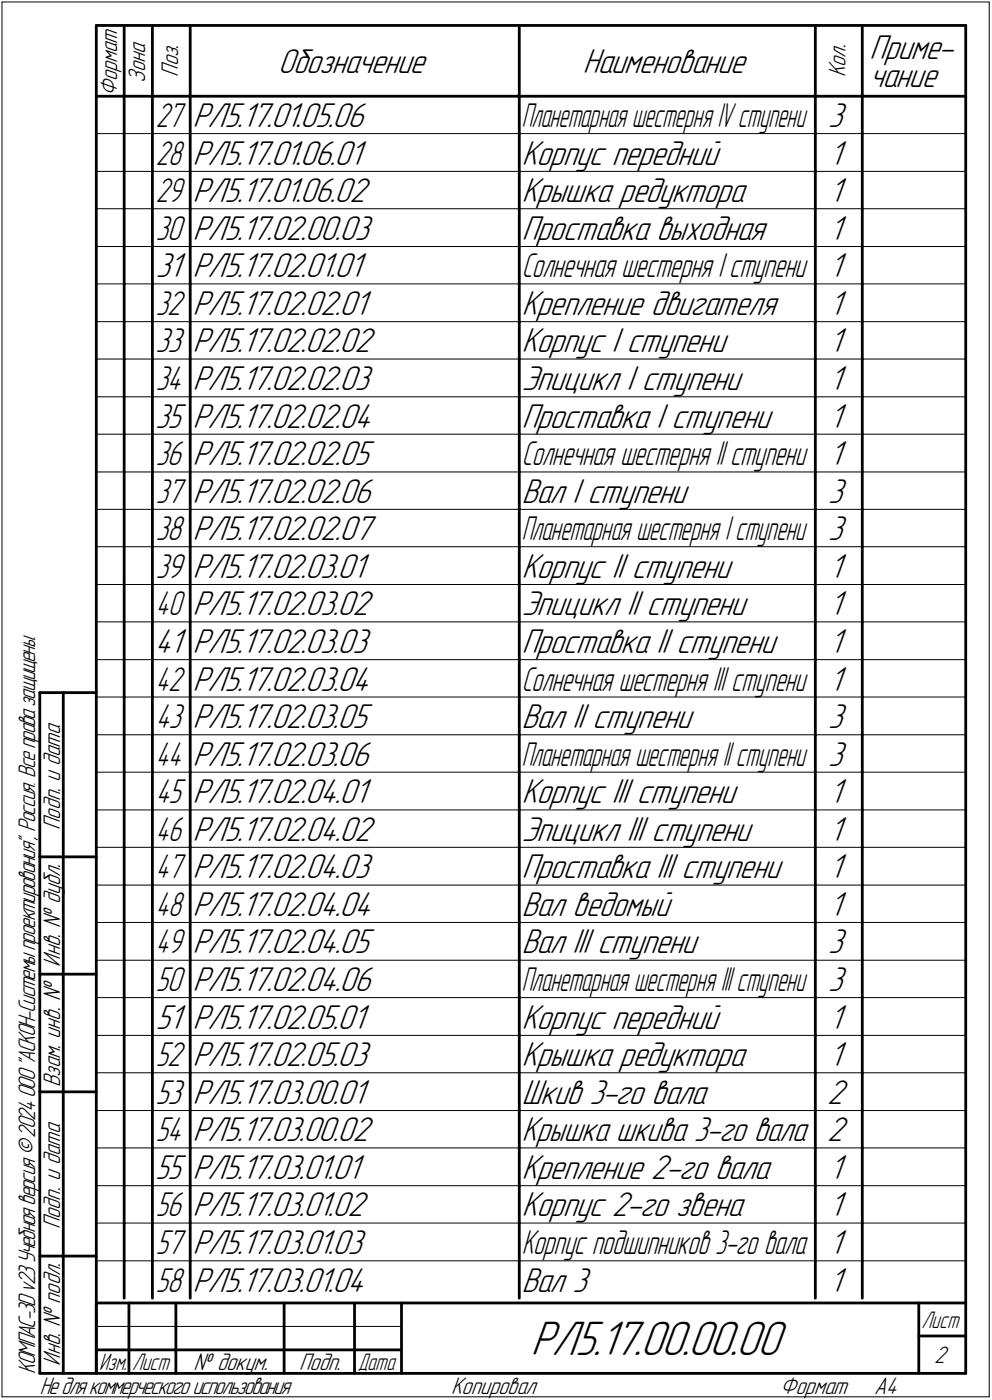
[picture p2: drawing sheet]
<svg xmlns="http://www.w3.org/2000/svg" width="211mm" height="298mm" viewBox="0 0 211 298" stroke-linecap="round" stroke-linejoin="round" font-family="sans-serif">
<defs><g id="words">
<text font-size="10.9" x="112.9" y="288.5">РЛ5.17.00.00.00</text>
<g font-size="7.8">
<text x="59.2" y="15.5">Обозначение</text>
<text x="124" y="15.5">Наименование</text>
<text x="185" y="12.6">Приме-</text>
<text x="185" y="18.5">чание</text>
<text x="41" y="27">РЛ5.17.01.05.06</text>
<text x="176.2" y="27">3</text>
<text x="41" y="35">РЛ5.17.01.06.01</text>
<text x="111" y="35">Корпус передний</text>
<text x="176.5" y="35">1</text>
<text x="41" y="43">РЛ5.17.01.06.02</text>
<text x="111" y="43">Крышка редуктора</text>
<text x="176.5" y="43">1</text>
<text x="41" y="51">РЛ5.17.02.00.03</text>
<text x="111" y="51">Проставка выходная</text>
<text x="176.5" y="51">1</text>
<text x="33.1" y="59">31</text>
<text x="41" y="59">РЛ5.17.02.01.01</text>
<text x="176.5" y="59">1</text>
<text x="41" y="67">РЛ5.17.02.02.01</text>
<text x="111" y="67">Крепление двигателя</text>
<text x="176.5" y="67">1</text>
<text x="41" y="75">РЛ5.17.02.02.02</text>
<text x="111" y="75">Корпус I ступени</text>
<text x="176.5" y="75">1</text>
<text x="41" y="83">РЛ5.17.02.02.03</text>
<text x="111" y="83">Эпицикл I ступени</text>
<text x="176.5" y="83">1</text>
<text x="41" y="91">РЛ5.17.02.02.04</text>
<text x="111" y="91">Проставка I ступени</text>
<text x="176.5" y="91">1</text>
<text x="41" y="99">РЛ5.17.02.02.05</text>
<text x="176.5" y="99">1</text>
<text x="41" y="107">РЛ5.17.02.02.06</text>
<text x="111" y="107">Вал I ступени</text>
<text x="176.2" y="107">3</text>
<text x="41" y="115">РЛ5.17.02.02.07</text>
<text x="176.2" y="115">3</text>
<text x="41" y="123">РЛ5.17.02.03.01</text>
<text x="111" y="123">Корпус II ступени</text>
<text x="176.5" y="123">1</text>
<text x="41" y="131">РЛ5.17.02.03.02</text>
<text x="111" y="131">Эпицикл II ступени</text>
<text x="176.5" y="131">1</text>
<text x="33" y="139">41</text>
<text x="41" y="139">РЛ5.17.02.03.03</text>
<text x="111" y="139">Проставка II ступени</text>
<text x="176.5" y="139">1</text>
<text x="41" y="147">РЛ5.17.02.03.04</text>
<text x="176.5" y="147">1</text>
<text x="41" y="155">РЛ5.17.02.03.05</text>
<text x="111" y="155">Вал II ступени</text>
<text x="176.2" y="155">3</text>
<text x="41" y="163">РЛ5.17.02.03.06</text>
<text x="176.2" y="163">3</text>
<text x="41" y="171">РЛ5.17.02.04.01</text>
<text x="111" y="171">Корпус III ступени</text>
<text x="176.5" y="171">1</text>
<text x="41" y="179">РЛ5.17.02.04.02</text>
<text x="111" y="179">Эпицикл III ступени</text>
<text x="176.5" y="179">1</text>
<text x="41" y="187">РЛ5.17.02.04.03</text>
<text x="111" y="187">Проставка III ступени</text>
<text x="176.5" y="187">1</text>
<text x="41" y="195">РЛ5.17.02.04.04</text>
<text x="111" y="195">Вал ведомый</text>
<text x="176.5" y="195">1</text>
<text x="41" y="203">РЛ5.17.02.04.05</text>
<text x="111" y="203">Вал III ступени</text>
<text x="176.2" y="203">3</text>
<text x="41" y="211">РЛ5.17.02.04.06</text>
<text x="176.2" y="211">3</text>
<text x="33.1" y="219">51</text>
<text x="41" y="219">РЛ5.17.02.05.01</text>
<text x="111" y="219">Корпус передний</text>
<text x="176.5" y="219">1</text>
<text x="41" y="227">РЛ5.17.02.05.03</text>
<text x="111" y="227">Крышка редуктора</text>
<text x="176.5" y="227">1</text>
<text x="41" y="235">РЛ5.17.03.00.01</text>
<text x="111" y="235">Шкив 3-го вала</text>
<text x="176" y="235">2</text>
<text x="41" y="243">РЛ5.17.03.00.02</text>
<text x="111" y="243">Крышка шкива 3-го вала</text>
<text x="176" y="243">2</text>
<text x="41" y="251">РЛ5.17.03.01.01</text>
<text x="111" y="251">Крепление 2-го вала</text>
<text x="176.5" y="251">1</text>
<text x="41" y="259">РЛ5.17.03.01.02</text>
<text x="111" y="259">Корпус 2-го звена</text>
<text x="176.5" y="259">1</text>
<text x="41" y="267">РЛ5.17.03.01.03</text>
<text x="176.5" y="267">1</text>
<text x="41" y="275">РЛ5.17.03.01.04</text>
<text x="111" y="275">Вал 3</text>
<text x="176.5" y="275">1</text>
</g>
<g font-size="7.7">
<text x="33.1" y="51">30</text>
<text x="33.1" y="67">32</text>
<text x="33.1" y="75">33</text>
<text x="33.1" y="83">34</text>
<text x="33.1" y="91">35</text>
<text x="33.1" y="99">36</text>
<text x="33.1" y="107">37</text>
<text x="33.1" y="115">38</text>
<text x="33.1" y="123">39</text>
<text x="33.1" y="155">43</text>
<text x="33.1" y="171">45</text>
<text x="33.1" y="211">50</text>
<text x="33.1" y="227">52</text>
<text x="33.1" y="235">53</text>
<text x="33.1" y="243">54</text>
<text x="33.1" y="251">55</text>
<text x="33.1" y="259">56</text>
<text x="33.1" y="267">57</text>
<text x="33.1" y="275">58</text>
</g>
<g font-size="7.6">
<text x="33.2" y="27">27</text>
<text x="33.2" y="35">28</text>
<text x="33.2" y="43">29</text>
<text x="111" y="59">Солнечная шестерня I ступени</text>
<text x="111" y="99">Солнечная шестерня II ступени</text>
<text x="111" y="115">Планетарная шестерня I ступени</text>
<text x="33.2" y="131">40</text>
<text x="33.2" y="147">42</text>
<text x="111" y="147">Солнечная шестерня III ступени</text>
<text x="33.2" y="163">44</text>
<text x="33.2" y="179">46</text>
<text x="33.2" y="187">47</text>
<text x="33.2" y="195">48</text>
<text x="33.2" y="203">49</text>
<text x="111" y="267">Корпус подшипников 3-го вала</text>
</g>
<g font-size="7.5">
<text x="111" y="27">Планетарная шестерня IV ступени</text>
<text x="111" y="163">Планетарная шестерня II ступени</text>
<text x="111" y="211">Планетарная шестерня III ступени</text>
</g>
<g font-size="5.4">
<text x="30.9" y="17.7" transform="rotate(-90 30.9 17.7)">Зона</text>
<text x="37.9" y="16.4" transform="rotate(-90 37.9 16.4)">Поз.</text>
<text x="179.9" y="16.4" transform="rotate(-90 179.9 16.4)">Кол.</text>
<text x="24.9" y="20.5" transform="rotate(-90 24.9 20.5)">Формат</text>
<text x="12.8" y="176.7" transform="rotate(-90 12.8 176.7)">Подп. и дата</text>
<text x="12.8" y="205.8" transform="rotate(-90 12.8 205.8)">Инв. № дубл.</text>
<text x="12.8" y="231.6" transform="rotate(-90 12.8 231.6)">Взам. инв. №</text>
<text x="12.8" y="261.7" transform="rotate(-90 12.8 261.7)">Подп. и дата</text>
<text x="7.5" y="292.5" transform="rotate(-90 7.5 292.5)">КОМПАС-3Dv23Учебнаяверсия©2024ООО&quot;АСКОН-Системыпроектирования&quot;, Россия. Всеправазащищены.</text>
<text x="12.8" y="290.8" transform="rotate(-90 12.8 290.8)">Инв. № подл.</text>
<text x="41.2" y="291.8">№ докум.</text>
<text x="63.6" y="291.8">Подп.</text>
<text x="198.8" y="290.3">2</text>
<text x="8.5" y="296.7">Недлякоммерческогоиспользования</text>
<text x="96" y="296.8">Копировал</text>
<text x="166" y="296.8">Формат</text>
<text x="186" y="296.8">A4</text>
</g>
<g font-size="5.3">
<text x="196.1" y="282.8">Лист</text>
<text x="21.1" y="291.8">Изм.</text>
<text x="28.1" y="291.8">Лист</text>
<text x="76.1" y="291.8">Дата</text>
</g>
</g></defs>
<g fill="none" stroke="#000" stroke-width=".21">
<path d="M.4 .4h210.1zM.4 .4v297zM210.5 .4v297zM20.5 28.4h5.9zM20.5 36.5h5.9zM26.4 28.4h6zM26.4 36.5h6zM32.4 28.4h8.1zM32.4 36.5h8.1zM40.5 28.4h70zM40.5 36.5h70zM110.5 28.4h63z"/>
<path d="M110.5 36.5h63zM173.5 28.4h10zM173.5 36.5h10zM183.5 28.4h22zM183.5 36.5h22zM20.5 44.4h5.9zM20.5 52.5h5.9zM26.4 44.4h6zM26.4 52.5h6zM32.4 44.4h8.1zM32.4 52.5h8.1zM40.5 44.4h70z"/>
<path d="M40.5 52.5h70zM110.5 44.4h63zM110.5 52.5h63zM173.5 44.4h10zM173.5 52.5h10zM183.5 44.4h22zM183.5 52.5h22zM20.5 60.5h5.9zM20.5 68.5h5.9zM20.5 76.5h5.9zM26.4 60.5h6zM26.4 68.5h6z"/>
<path d="M26.4 76.5h6zM32.4 60.5h8.1zM32.4 68.5h8.1zM32.4 76.5h8.1zM40.5 60.5h70zM40.5 68.5h70zM40.5 76.5h70zM110.5 60.5h63zM110.5 68.5h63zM110.5 76.5h63zM173.5 60.5h10zM173.5 68.5h10z"/>
<path d="M173.5 76.5h10zM183.5 60.5h22zM183.5 68.5h22zM183.5 76.5h22zM20.5 84.5h5.9zM20.5 92.5h5.9zM26.4 84.5h6zM26.4 92.5h6zM32.4 84.5h8.1zM32.4 92.5h8.1zM40.5 84.5h70zM40.5 92.5h70z"/>
<path d="M110.5 84.5h63zM110.5 92.5h63zM173.5 84.5h10zM173.5 92.5h10zM183.5 84.5h22zM183.5 92.5h22zM20.5 100.5h5.9zM20.5 108.5h5.9zM20.5 116.4h5.9zM26.4 100.5h6zM26.4 108.5h6zM26.4 116.4h6z"/>
<path d="M32.4 100.5h8.1zM32.4 108.5h8.1zM32.4 116.4h8.1zM40.5 100.5h70zM40.5 108.5h70zM40.5 116.4h70zM110.5 100.5h63zM110.5 108.5h63zM110.5 116.4h63zM173.5 100.5h10zM173.5 108.5h10zM173.5 116.4h10z"/>
<path d="M183.5 100.5h22zM183.5 108.5h22zM183.5 116.4h22zM20.5 124.5h5.9zM20.5 132.4h5.9zM26.4 124.5h6zM26.4 132.4h6zM32.4 124.5h8.1zM32.4 132.4h8.1zM40.5 124.5h70zM40.5 132.4h70zM110.5 124.5h63z"/>
<path d="M110.5 132.4h63zM173.5 124.5h10zM173.5 132.4h10zM183.5 124.5h22zM183.5 132.4h22zM20.5 140.5h5.9zM20.5 148.4h5.9zM20.5 156.5h5.9zM26.4 140.5h6zM26.4 148.4h6zM26.4 156.5h6zM32.4 140.5h8.1z"/>
<path d="M32.4 148.4h8.1zM32.4 156.5h8.1zM40.5 140.5h70zM40.5 148.4h70zM40.5 156.5h70zM110.5 140.5h63zM110.5 148.4h63zM110.5 156.5h63zM173.5 140.5h10zM173.5 148.4h10zM173.5 156.5h10zM183.5 140.5h22z"/>
<path d="M183.5 148.4h22zM183.5 156.5h22zM20.5 164.4h5.9zM20.5 172.5h5.9zM26.4 164.4h6zM26.4 172.5h6zM32.4 164.4h8.1zM32.4 172.5h8.1zM40.5 164.4h70zM40.5 172.5h70zM110.5 164.4h63zM110.5 172.5h63z"/>
<path d="M173.5 164.4h10zM173.5 172.5h10zM183.5 164.4h22zM183.5 172.5h22zM20.5 180.4h5.9zM20.5 188.5h5.9zM20.5 196.4h5.9zM26.4 180.4h6zM26.4 188.5h6zM26.4 196.4h6zM32.4 180.4h8.1zM32.4 188.5h8.1z"/>
<path d="M32.4 196.4h8.1zM40.5 180.4h70zM40.5 188.5h70zM40.5 196.4h70zM110.5 180.4h63zM110.5 188.5h63zM110.5 196.4h63zM173.5 180.4h10zM173.5 188.5h10zM173.5 196.4h10zM183.5 180.4h22zM183.5 188.5h22z"/>
<path d="M183.5 196.4h22zM20.5 204.5h5.9zM20.5 212.4h5.9zM26.4 204.5h6zM26.4 212.4h6zM32.4 204.5h8.1zM32.4 212.4h8.1zM40.5 204.5h70zM40.5 212.4h70zM110.5 204.5h63zM110.5 212.4h63zM173.5 204.5h10z"/>
<path d="M173.5 212.4h10zM183.5 204.5h22zM183.5 212.4h22zM20.5 220.5h5.9zM20.5 228.4h5.9zM20.5 236.5h5.9zM26.4 220.5h6zM26.4 228.4h6zM26.4 236.5h6zM32.4 220.5h8.1zM32.4 228.4h8.1zM32.4 236.5h8.1z"/>
<path d="M40.5 220.5h70zM40.5 228.4h70zM40.5 236.5h70zM110.5 220.5h63zM110.5 228.4h63zM110.5 236.5h63zM173.5 220.5h10zM173.5 228.4h10zM173.5 236.5h10zM183.5 220.5h22zM183.5 228.4h22zM183.5 236.5h22z"/>
<path d="M20.5 244.4h5.9zM20.5 252.5h5.9zM26.4 244.4h6zM26.4 252.5h6zM32.4 244.4h8.1zM32.4 252.5h8.1zM40.5 244.4h70zM40.5 252.5h70zM110.5 244.4h63zM110.5 252.5h63zM173.5 244.4h10zM173.5 252.5h10z"/>
<path d="M183.5 244.4h22zM183.5 252.5h22zM20.5 260.4h5.9zM20.5 268.5h5.9zM26.4 260.4h6zM26.4 268.5h6zM32.4 260.4h8.1zM32.4 268.5h8.1zM40.5 260.4h70zM40.5 268.5h70zM110.5 260.4h63zM110.5 268.5h63z"/>
<path d="M173.5 260.4h10zM173.5 268.5h10zM183.5 260.4h22zM183.5 268.5h22zM.4 297.4h210.1zM20.5 282.4h64.9z"/>
</g>
<g fill="none" stroke="#000" stroke-width=".59">
<path d="M20.5 5.4h185zM20.5 5.4v287zM26.4 5.4v15.1zM32.4 5.4v15.1zM40.5 5.4v15.1zM110.5 5.4v15.1zM173.5 5.4v15.1zM183.5 5.4v15.1zM205.5 5.4v287zM20.5 20.5h185zM26.4 20.5v7.9zM26.4 28.4v8.1z"/>
<path d="M26.4 36.5v7.9zM32.4 20.5v7.9zM32.4 28.4v8.1zM32.4 36.5v7.9zM40.5 20.5v7.9zM40.5 28.4v8.1zM40.5 36.5v7.9zM110.5 20.5v7.9zM110.5 28.4v8.1zM110.5 36.5v7.9zM173.5 20.5v7.9zM173.5 28.4v8.1z"/>
<path d="M173.5 36.5v7.9zM183.5 20.5v7.9zM183.5 28.4v8.1zM183.5 36.5v7.9zM26.4 44.4v8.1zM26.4 52.5v8zM32.4 44.4v8.1zM32.4 52.5v8zM40.5 44.4v8.1zM40.5 52.5v8zM110.5 44.4v8.1zM110.5 52.5v8z"/>
<path d="M173.5 44.4v8.1zM173.5 52.5v8zM183.5 44.4v8.1zM183.5 52.5v8zM26.4 60.5v8zM26.4 68.5v8zM26.4 76.5v8zM32.4 60.5v8zM32.4 68.5v8zM32.4 76.5v8zM40.5 60.5v8zM40.5 68.5v8z"/>
<path d="M40.5 76.5v8zM110.5 60.5v8zM110.5 68.5v8zM110.5 76.5v8zM173.5 60.5v8zM173.5 68.5v8zM173.5 76.5v8zM183.5 60.5v8zM183.5 68.5v8zM183.5 76.5v8zM26.4 84.5v8zM26.4 92.5v8z"/>
<path d="M32.4 84.5v8zM32.4 92.5v8zM40.5 84.5v8zM40.5 92.5v8zM110.5 84.5v8zM110.5 92.5v8zM173.5 84.5v8zM173.5 92.5v8zM183.5 84.5v8zM183.5 92.5v8zM26.4 100.5v8zM26.4 108.5v7.9z"/>
<path d="M26.4 116.4v8.1zM32.4 100.5v8zM32.4 108.5v7.9zM32.4 116.4v8.1zM40.5 100.5v8zM40.5 108.5v7.9zM40.5 116.4v8.1zM110.5 100.5v8zM110.5 108.5v7.9zM110.5 116.4v8.1zM173.5 100.5v8zM173.5 108.5v7.9z"/>
<path d="M173.5 116.4v8.1zM183.5 100.5v8zM183.5 108.5v7.9zM183.5 116.4v8.1zM26.4 124.5v7.9zM26.4 132.4v8.1zM32.4 124.5v7.9zM32.4 132.4v8.1zM40.5 124.5v7.9zM40.5 132.4v8.1zM110.5 124.5v7.9zM110.5 132.4v8.1z"/>
<path d="M173.5 124.5v7.9zM173.5 132.4v8.1zM183.5 124.5v7.9zM183.5 132.4v8.1zM8.5 147.5v144.9zM8.5 147.5h12zM13.5 147.5v144.9zM26.4 140.5v7.9zM26.4 148.4v8.1zM26.4 156.5v7.9zM32.4 140.5v7.9zM32.4 148.4v8.1z"/>
<path d="M32.4 156.5v7.9zM40.5 140.5v7.9zM40.5 148.4v8.1zM40.5 156.5v7.9zM110.5 140.5v7.9zM110.5 148.4v8.1zM110.5 156.5v7.9zM173.5 140.5v7.9zM173.5 148.4v8.1zM173.5 156.5v7.9zM183.5 140.5v7.9zM183.5 148.4v8.1z"/>
<path d="M183.5 156.5v7.9zM26.4 164.4v8.1zM26.4 172.5v7.9zM32.4 164.4v8.1zM32.4 172.5v7.9zM40.5 164.4v8.1zM40.5 172.5v7.9zM110.5 164.4v8.1zM110.5 172.5v7.9zM173.5 164.4v8.1zM173.5 172.5v7.9zM183.5 164.4v8.1z"/>
<path d="M183.5 172.5v7.9zM8.5 182.5h12zM26.4 180.4v8.1zM26.4 188.5v7.9zM26.4 196.4v8.1zM32.4 180.4v8.1zM32.4 188.5v7.9zM32.4 196.4v8.1zM40.5 180.4v8.1zM40.5 188.5v7.9zM40.5 196.4v8.1zM110.5 180.4v8.1z"/>
<path d="M110.5 188.5v7.9zM110.5 196.4v8.1zM173.5 180.4v8.1zM173.5 188.5v7.9zM173.5 196.4v8.1zM183.5 180.4v8.1zM183.5 188.5v7.9zM183.5 196.4v8.1zM8.5 207.4h12zM26.4 204.5v7.9zM26.4 212.4v8.1zM32.4 204.5v7.9z"/>
<path d="M32.4 212.4v8.1zM40.5 204.5v7.9zM40.5 212.4v8.1zM110.5 204.5v7.9zM110.5 212.4v8.1zM173.5 204.5v7.9zM173.5 212.4v8.1zM183.5 204.5v7.9zM183.5 212.4v8.1zM8.5 232.5h12zM26.4 220.5v7.9zM26.4 228.4v8.1z"/>
<path d="M26.4 236.5v7.9zM32.4 220.5v7.9zM32.4 228.4v8.1zM32.4 236.5v7.9zM40.5 220.5v7.9zM40.5 228.4v8.1zM40.5 236.5v7.9zM110.5 220.5v7.9zM110.5 228.4v8.1zM110.5 236.5v7.9zM173.5 220.5v7.9zM173.5 228.4v8.1z"/>
<path d="M173.5 236.5v7.9zM183.5 220.5v7.9zM183.5 228.4v8.1zM183.5 236.5v7.9zM26.4 244.4v8.1zM26.4 252.5v7.9zM32.4 244.4v8.1zM32.4 252.5v7.9zM40.5 244.4v8.1zM40.5 252.5v7.9zM110.5 244.4v8.1zM110.5 252.5v7.9z"/>
<path d="M173.5 244.4v8.1zM173.5 252.5v7.9zM183.5 244.4v8.1zM183.5 252.5v7.9zM8.5 267.5h12zM20.5 277.5h185zM20.5 277.5v14.9zM26.4 260.4v8.1zM26.4 268.5v7.9zM27.4 277.5v14.9zM32.4 260.4v8.1zM32.4 268.5v7.9z"/>
<path d="M37.4 277.5v14.9zM40.5 260.4v8.1zM40.5 268.5v7.9zM60.5 277.5v14.9zM75.4 277.5v14.9zM85.4 277.5v14.9zM110.5 260.4v8.1zM110.5 268.5v7.9zM173.5 260.4v8.1zM173.5 268.5v7.9zM183.5 260.4v8.1zM183.5 268.5v7.9z"/>
<path d="M195.5 277.5v14.9zM8.5 292.4h12zM20.5 292.4h185zM20.5 287.4h6.9zM27.4 287.4h10zM37.4 287.4h23.1zM60.5 287.4h14.9zM75.4 287.4h10zM195.5 284.5h10z"/>
</g>
<use href="#words"/>
</svg>
